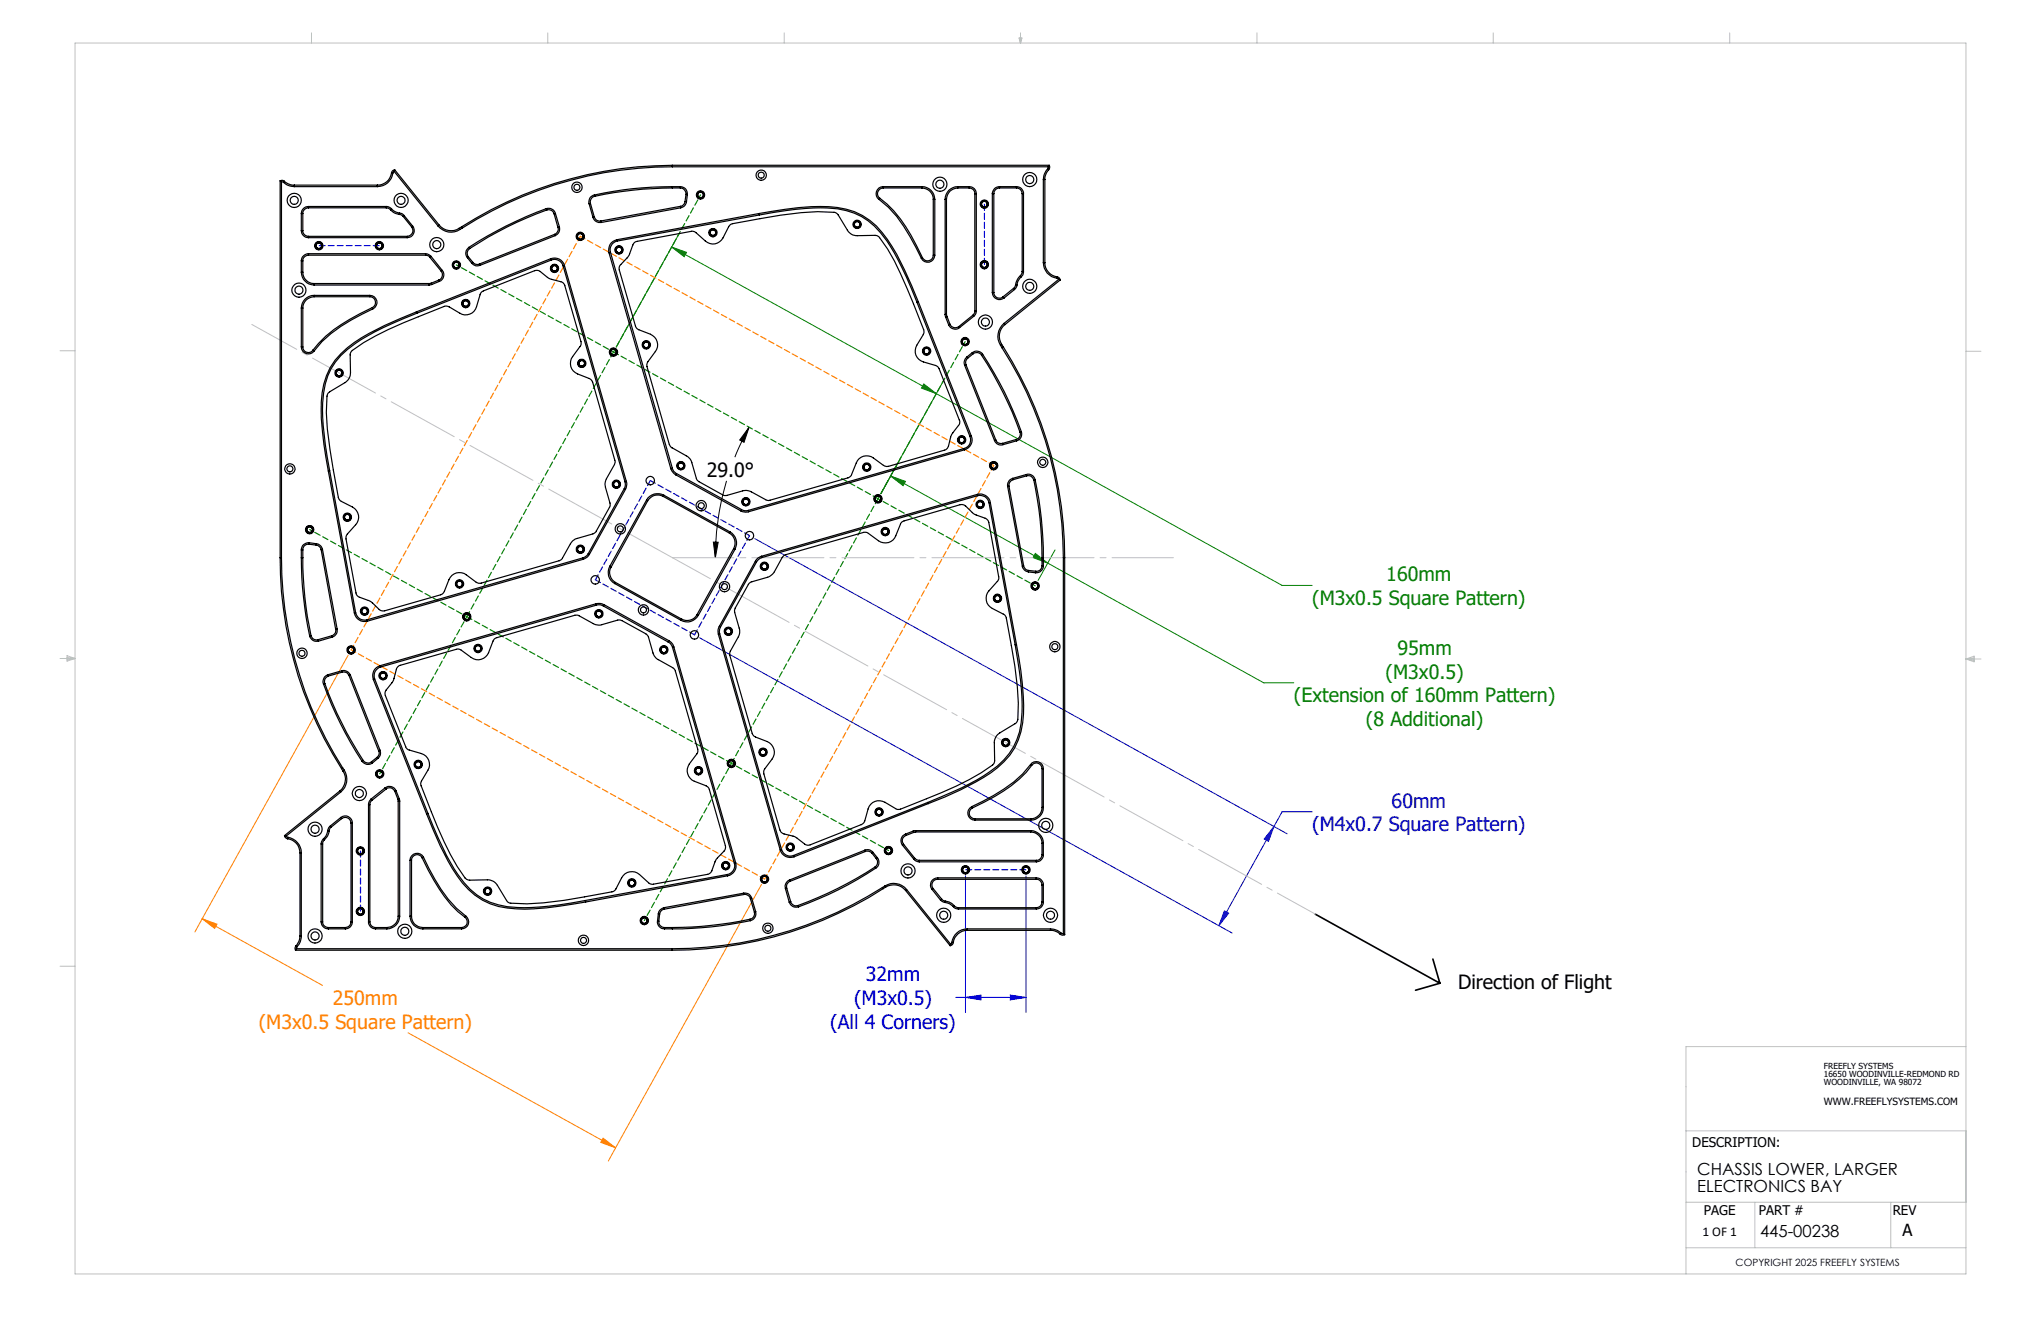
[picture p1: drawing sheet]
<svg xmlns="http://www.w3.org/2000/svg" width="432mm" height="279mm" viewBox="0 0 432 279" stroke-linecap="round" stroke-linejoin="round" font-family="sans-serif">
<defs><g id="words">
<g font-size="4.2">
<text x="149.5" y="100.8">29.0°</text>
<text x="308.5" y="209.2">Direction of Flight</text>
</g>
<g font-size="4.2" fill="#008000">
<text x="293.3" y="122.9">160mm</text>
<text x="277.6" y="127.9">(M3x0.5 Square Pattern)</text>
<text x="293.1" y="143.5">(M3x0.5)</text>
<text x="295.6" y="138.5">95mm</text>
<text x="273.7" y="148.5">(Extension of 160mm Pattern)</text>
<text x="289" y="153.6">(8 Additional)</text>
</g>
<g font-size="4.2" fill="#0000a0">
<text x="294.4" y="170.8">60mm</text>
<text x="277.6" y="175.8">(M4x0.7 Square Pattern)</text>
</g>
<g font-size="4.2" fill="#00f">
<text x="183.2" y="207.6">32mm</text>
<text x="180.7" y="212.6">(M3x0.5)</text>
<text x="175.7" y="217.6">(All 4 Corners)</text>
</g>
<g font-size="4.2" fill="#ff8000">
<text x="70.4" y="212.5">250mm</text>
<text x="54.7" y="217.6">(M3x0.5 Square Pattern)</text>
</g>
<g font-size="3.5">
<text x="359.1" y="248.6">CHASSIS LOWER, LARGER</text>
<text x="359.1" y="252.1">ELECTRONICS BAY</text>
<text x="372.4" y="261.5">445-00238</text>
<text x="402.5" y="261.5">A</text>
</g>
<g font-size="2.8">
<text x="358" y="242.6">DESCRIPTION:</text>
<text x="360.5" y="256.9">PAGE</text>
<text x="372.1" y="256.9">PART #</text>
<text x="400.4" y="256.9">REV</text>
<text x="360.2" y="261.5">1 OF 1</text>
</g>
<g font-size="2.1">
<text x="385.9" y="233.7">WWW.FREEFLYSYSTEMS.COM</text>
<text x="367.2" y="267.8">COPYRIGHT 2025 FREEFLY SYSTEMS</text>
</g>
<g font-size="1.8">
<text x="385.9" y="226">FREEFLY SYSTEMS</text>
<text x="385.9" y="227.8">16650 WOODINVILLE-REDMOND RD</text>
<text x="385.9" y="229.5">WOODINVILLE, WA 98072</text>
</g>
</g></defs>
<path d="M158.5 90.4l-1.1 3.2-.9-.5zM158.5 90.4l-3 6.3M150.9 114.7h1l-.6 3.3zM153.7 101.7a56.8 56.8 0 0 0-2.4 16.3" fill="none" stroke="#000" stroke-width=".21"/>
<path d="M142.1 52.2l3.1 1.2-.5 .9zM142.1 52.2l56 31.1M143.7 49.5l-13.3 23.9M195.4 81.2l2.7 2.1-3.2-1.2zM198.1 83.3l73.2 40.5h6.3M199.6 80.5l-13.2 23.9M188.4 100.7l3.2 1.1-.5 .9zM188.4 100.7l33.3 18.4M219 117.1l2.7 2-3.2-1.2zM221.7 119.1l45.7 25.3h6.3M223.2 116.3l-3.6 6.5" fill="none" stroke="#008000" stroke-width=".21"/>
<path d="M73.7 138.6l-32.5 58.5M42.8 194.3l3.1 1.2-.5 .9zM42.8 194.3l25.4 14.1M161.1 187l-32.4 58.6M86.3 218.4l43.9 24.4M127.6 240.7l2.6 2.1-3.1-1.2z" fill="none" stroke="#ff8000" stroke-width=".21"/>
<path d="M159.7 113.9l112.6 62.5M148 134.9l112.7 62.4M269.5 174.8l-1.1 3.1-.9-.5zM269.5 174.8l-11.6 21M277.6 171.7h-6.3l-1.8 3.1M259 192.7l.9 .4-2 2.7z" fill="none" stroke="#0000a0" stroke-width=".21"/>
<path d="M204.3 185.2v28.9M217.1 185.2v28.9M202.2 211h14.9M204.3 211l3.2-.5v1zM213.7 210.5l3.4 .5-3.4 .5z" fill="none" stroke="#00f" stroke-width=".21"/>
<path d="M278.3 193.4l26.3 14.6M303.1 202.8l1.5 5.2M304.6 208l-5.1 1.4" fill="none" stroke="#000" stroke-width=".35"/>
<path d="M129.8 74.5l56 31M129.8 74.5l-31 55.9M185.8 105.5l-31.1 56M98.8 130.4l55.9 31.1" fill="none" stroke="#008000" stroke-width=".25" stroke-dasharray="1.3 .6" stroke-dashoffset=".1"/>
<path d="M129.8 74.5l-33.2-18.5M129.8 74.5l18.4-33.3M204.2 72.2l-18.4 33.3M65.5 112l33.3 18.4M185.8 105.5l33.2 18.4M98.8 130.4l-18.5 33.3M154.7 161.5l-18.4 33.2M188 179.9l-33.3-18.4" fill="none" stroke="#008000" stroke-width=".25" stroke-dasharray="1.3 .6" stroke-dashoffset=".7"/>
<path d="M122.8 50l87.4 48.5M122.8 50l-48.5 87.4M210.2 98.5l-48.4 87.4M74.3 137.4l87.5 48.5" fill="none" stroke="#ff8000" stroke-width=".25" stroke-dasharray="1.3 .6" stroke-dashoffset=".2"/>
<path d="M137.6 101.6l21 11.7M137.6 101.6l-11.6 21M158.6 113.3l-11.7 21M126 122.6l20.9 11.7" fill="none" stroke="#0000a0" stroke-width=".25" stroke-dasharray="1.3 .6" stroke-dashoffset=".1"/>
<path d="M142.3 118l136 75.3" fill="none" stroke="#c0c0c0" stroke-width=".21" stroke-dasharray="15.2 1.3 1.3 1.3" stroke-dashoffset="6.1"/>
<path d="M142.3 118h106" fill="none" stroke="#c0c0c0" stroke-width=".21" stroke-dasharray="15.2 1.3 1.3 1.3" stroke-dashoffset="2.3"/>
<path d="M142.3 118l-89-49.4" fill="none" stroke="#c0c0c0" stroke-width=".21" stroke-dasharray="15.2 1.3 1.3 1.3" stroke-dashoffset="4.4"/>
<g fill="none" stroke="#c0c0c0" stroke-width=".21">
<path d="M15.9 9.1h400v260.4h-400zM65.9 6.9v2.2M115.9 6.9v2.2M165.9 6.9v2.2M215.6 8h.6l-.3 1.1zM215.7 8l.2 1.1M215.9 6.9v2.2M216 8l-.1 1.1M265.9 6.9v2.2M315.9 6.9v2.2M365.9 6.9v2.2M12.7 74.2h3.2"/>
<path d="M415.9 74.3h3.2M12.7 139.3h3.2M14.2 139.1l1.7 .2M14.2 138.7l1.7 .6-1.7 .5zM15.9 139.3l-1.7 .3M415.9 139.4h3.2M415.9 139.4l1.8-.6v1.2zM415.9 139.4l1.8 .3M417.7 139.2l-1.8 .2M12.7 204.4h3.2M356.7 239.2h59.2M415.9 221.4h-59.2v48.1"/>
<path d="M356.7 254.3h59.2M371.3 254.3v9.6M400 254.3v9.6M356.7 263.9h59.2"/>
</g>
<path d="M67.5 52h12.8M208.3 43.2v12.8M76.3 180v12.8M204.3 184h12.8" fill="none" stroke="#00f" stroke-width=".25" stroke-dasharray="1.3 .6" stroke-dashoffset="-.1"/>
<path d="M158.5 90.4l-1.1 3.2-.9-.5zM150.9 114.7h1l-.6 3.3z" fill="#000"/>
<path d="M142.1 52.2l3.1 1.2-.5 .9zM195.4 81.2l2.7 2.1-3.2-1.2zM188.4 100.7l3.2 1.1-.5 .9zM219 117.1l2.7 2-3.2-1.2z" fill="#008000"/>
<path d="M42.8 194.3l3.1 1.2-.5 .9zM127.6 240.7l2.6 2.1-3.1-1.2z" fill="#ff8000"/>
<path d="M269.5 174.8l-1.1 3.1-.9-.5zM259 192.7l.9 .4-2 2.7z" fill="#0000a0"/>
<path d="M204.3 211l3.2-.5v1zM213.7 210.5l3.4 .5-3.4 .5z" fill="#00f"/>
<g fill="none" stroke="#000" stroke-width=".25">
<path d="M59.3 38.2l.4-.1 .5 .2M59.3 38.2v79.8M59.3 38.2l.2 .3M59.5 38.5l.5 .1M59.5 38.5v79.5M60 38.6a3.5 3.5 0 0 0 2.3 .9M60.2 38.3a3 3 0 0 0 2.1 .9M60.2 38.3l-.2 .3M62.3 39.5h17.5M62.3 39.2v.3M62.3 39.2h17.5M79.8 39.2v.3"/>
<path d="M82.8 36.6a2.97 2.97 0 0 1-3 2.6M82.8 36.6h.3M83.1 36.6a3.3 3.3 0 0 1-3.3 2.9M83.4 36.3l-.3 .3M83.4 36.3l9.3 11.5M83.5 35.9a.73 .73 0 0 0-.7 .7M83.5 35.9l-.1 .4M83.5 35.9l9.4 11.7M142.2 39.5a74.6 74.6 0 0 0-16.4 1.7M142.2 35.3a82.9 82.9 0 0 0-44.4 12.9M142.2 39.8a80 80 0 0 0-16.4 1.7M142.2 35a83.5 83.5 0 0 0-44.6 13"/>
<path d="M142.2 39.5h1.7M142.2 35.3h79.6M142.2 35v.3M142.2 39.5v.3M142.2 39.8h1.7M142.2 35h79.8M143.9 39.5a1.47 1.47 0 0 1 1.5 1.7M143.9 39.8a1.27 1.27 0 0 1 1.2 1.3M143.9 39.5v.3M186.9 39.8a1.2 1.2 0 0 0-1.2 .8 1.2 1.2 0 0 0 .5 1.3M186.9 39.5a1.5 1.5 0 0 0-1.5 1 1.5 1.5 0 0 0 .6 1.7M186.9 39.5v.3"/>
<path d="M186.9 39.5h8.2M186.9 39.8h8.2M195.1 39.5a2.71 2.71 0 0 1 2.7 2.7M195.1 39.8a2.41 2.41 0 0 1 2.3 2.4M195.1 39.5v.3M202.6 39.5a2.65 2.65 0 0 0-2.6 2.7M202.6 39.8a2.41 2.41 0 0 0-2.4 2.4M202.6 39.5h2.4M202.6 39.8h2.4M202.6 39.5v.3M205 39.5a1.45 1.45 0 0 1 1.6 1.5M205 39.8a1.15 1.15 0 0 1 1.2 1.2"/>
<path d="M205 39.5v.3M211.5 39.5a1.51 1.51 0 0 0-1.6 1.5M211.5 39.8a1.2 1.2 0 0 0-1.2 1.2M211.5 39.5h3.6M211.5 39.8h3.6M211.5 39.5v.3M215.1 39.5a1.45 1.45 0 0 1 1.4 1.5M215.1 39.8a1.2 1.2 0 0 1 1.2 1.2M215.1 39.5v.3M220.7 38v17.6M220.7 38h.4M221.1 38v17.6"/>
<path d="M221.7 35.7a3.4 3.4 0 0 0-1 2.3M221.7 35.7l.2 .2M221.8 35.3l-.1 .4M221.9 35.9a3 3 0 0 0-.8 2.1M222 35a.8 .8 0 0 1-.1 .9M222 35l-.2 .3M63.7 48.8a1.51 1.51 0 0 0 1.6 1.5M63.7 57.6a2.77 2.77 0 0 0 2.8 2.7M63.7 45.2v3.6M63.7 55.2v2.4M63.7 48.8h.4M63.7 45.2h.4"/>
<path d="M63.7 57.6h.4M63.7 55.2h.4M64.1 48.8a1.2 1.2 0 0 0 1.2 1.2M64.1 57.6a2.41 2.41 0 0 0 2.4 2.4M64.1 45.2v3.6M64.1 55.2v2.4M65.3 43.7a1.51 1.51 0 0 0-1.6 1.5M65.3 53.7a1.57 1.57 0 0 0-1.6 1.5M65.3 44a1.2 1.2 0 0 0-1.2 1.2M65.3 54a1.2 1.2 0 0 0-1.2 1.2M65.3 54h24.7M65.3 43.7h16.4"/>
<path d="M65.3 50.3h20.8M65.3 53.7h24.7M65.3 43.7v.3M65.3 50v.3M65.3 53.7v.3M65.3 50h20.8M65.3 44h16.4M66.5 60v.3M66.5 60h24.3M81.7 43.7h.5l.6 .5M81.7 44l.5 .1 .4 .3M81.7 43.7v.3"/>
<path d="M82.6 44.4a2.93 2.93 0 0 0 1.9 1M82.8 44.2a2.71 2.71 0 0 0 1.7 .8M82.8 44.2l-.2 .2M84.5 45.4l.8 .4M84.5 45l.6 .2 .4 .4M84.5 45v.4M85.3 45.8l1.8 2.2M85.5 45.6l1.8 2.2M85.5 45.6l-.2 .2M86.1 50v.3M87.1 48a1.23 1.23 0 0 1 .1 1.3 1.23 1.23 0 0 1-1.1 .7M87.3 47.8a1.5 1.5 0 0 1 .2 1.6 1.5 1.5 0 0 1-1.4 .9"/>
<path d="M87.3 47.8l-.2 .2M90 53.7l.5 .1 .7 .4M90 54l.6 .1 .3 .3M90 53.7v.3M90.8 60v.3M90.9 54.4l2.4 3M91.2 54.2l2.4 3M91.2 54.2l-.3 .2M91.2 59.9l-.4 .1M91.2 59.9l.1 .3M92.7 47.8a3.5 3.5 0 0 0 4.6 .7M92.9 59.2l-1.7 .7"/>
<path d="M92.9 59.2l.1 .3M92.9 47.6a3.2 3.2 0 0 0 4.2 .7M92.9 47.6l-.2 .2M93 59.5l-1.7 .7M93.3 57.4a1.22 1.22 0 0 1-.4 1.8M93.6 57.2a1.49 1.49 0 0 1-.6 2.3M93.6 57.2l-.3 .2M97.1 48.3l.2 .2M97.6 48l-.5 .3M97.6 48l.2 .2M97.8 48.2l-.5 .3M98.9 54.5l.9 1.2"/>
<path d="M99.1 54.3l-.2 .2M99.1 54.3l.9 1.2M99.2 52.3a1.51 1.51 0 0 0-.3 2.2M99.2 52.3l.2 .3M99.4 52.6a1.21 1.21 0 0 0-.3 1.7M99.8 55.7a1.44 1.44 0 0 0 1.7 .4M100 55.5a1.13 1.13 0 0 0 1.4 .3M100 55.5l-.2 .2M101.4 55.8l.1 .3M115.6 44.1a1.52 1.52 0 0 1 1.9 1.1M115.6 44.1a80.7 80.7 0 0 0-16.4 8.2M115.6 44.1l.1 .3"/>
<path d="M115.7 44.4a77.6 77.6 0 0 0-16.3 8.2M115.7 44.4a1.2 1.2 0 0 1 1.5 .8M116.5 54.7a2.16 2.16 0 0 1 2.9 1.5M116.5 54.7l-28.4 11.3M116.5 54.7l.1 .3M116.6 55a1.91 1.91 0 0 1 2.5 1.2M116.6 55l-28.4 11.3M117.2 45.2l.8 2.9M117.3 49.6l.1 .2M117.3 49.6l-15.9 6.2M117.4 49.8l-15.9 6.3M117.5 45.2l.9 2.8"/>
<path d="M117.5 45.2h-.3M118 48.1a1.21 1.21 0 0 1-.7 1.5M118.4 48a1.53 1.53 0 0 1-1 1.8M118.4 48l-.4 .1M119.1 56.2l13.1 45.7M119.4 56.2l13.1 45.6M119.4 56.2h-.3M124.6 43.1l.8 2.9M124.9 43l-.3 .1M124.9 43l.8 2.9M125.4 46a1.54 1.54 0 0 0 1.8 1.1M125.7 45.9a1.17 1.17 0 0 0 1.4 .8"/>
<path d="M125.7 45.9l-.3 .1M125.8 41.2a1.44 1.44 0 0 0-1.2 1.9M125.8 41.2v.3M125.8 41.5a1.24 1.24 0 0 0-.9 1.5M127.1 46.7l.1 .4M128.8 53.4l13.1 45.7M129.2 53.4l13 45.6M129.2 53.4h-.4M130.6 50.7a2.17 2.17 0 0 0-1.8 2.7M130.6 50.7v.3M130.6 51a1.92 1.92 0 0 0-1.4 2.4M134.2 51.3l.6-.3 11.6-2.1 .8 .3 2 1.8a2.37 2.37 0 0 0 3.8-.7l1.3-2.6 .7-.4a112.7 112.7 0 0 1 18-2.5l3.8 .2 .5 .5 2 3.2a2.27 2.27 0 0 0 2.1 1.1h3.7l.8 .3a27 27 0 0 1 4.6 7.8l2.8 6.3 2.2 5.8-.2 .8-1.3 2.2a2.37 2.37 0 0 0 1.4 3.6l2.6 .7 .6 .6 4.4 10.9a1.17 1.17 0 0 1-.2 1.2l-1.5 2-.6 2.4-.3 .4-.4 .4-12.3 3.5-.8-.3-2.1-1.5a2.35 2.35 0 0 0-3.6 1l-1.1 2.6-.6 .5-16.8 4.9-.6-.1-3.1-1.8a2.47 2.47 0 0 0-1.9-.2l-3.4 1-.8-.1-5.4-3.1-1.1-3.7a2.24 2.24 0 0 0-1.2-1.5l-3.2-1.8-.4-.6-4.7-16.5 .1-.9 1.6-2.2a2.41 2.41 0 0 0-1-3.7l-2.6-1-.5-.6-3.5-12a1.17 1.17 0 0 1 .3-1.1l1.8-2.1 .8-2.1z"/>
<path d="M144 43.6l-16.9 3.1M144 43.6v.4M144 44l-16.8 3.1M144.9 42.6a1.2 1.2 0 0 1-.9 1M144.9 42.6l.3 .1M145.1 41.1l-.2 1.5M145.1 41.1l.3 .1M145.2 42.7a1.5 1.5 0 0 1-1.2 1.3M145.4 41.2l-.2 1.5M160.6 45.2a57.7 57.7 0 0 1 16.6-1.3 14.3 14.3 0 0 1 10.6 6.8 48 48 0 0 1 5.1 9.7l1.4 3.4M160.6 45.2l.1 .3M160.6 45.2l-30 5.5"/>
<path d="M160.7 45.5a55.1 55.1 0 0 1 16.5-1.3 14.2 14.2 0 0 1 10.4 6.8l1.6 2.5 1.7 3.3 3.1 7.1M160.7 45.5l-30.1 5.5M186 42.2a23.3 23.3 0 0 1 6.5 7.8l2.4 4.6M186.2 41.9a26.8 26.8 0 0 1 7.7 10l1.3 2.6M186.2 41.9l-.2 .3M195.2 54.5l-.3 .1M197.4 54a1.21 1.21 0 0 1-.9 1.1 1.21 1.21 0 0 1-1.3-.6M197.4 54h.4M197.4 42.2h.4M197.4 42.2v11.8M197.8 54a1.5 1.5 0 0 1-1.2 1.5 1.5 1.5 0 0 1-1.7-.9M197.8 42.2v11.8"/>
<path d="M200 42.2v24.3M200 42.2h.2M200.2 42.2v24.3M206.2 41v24.8M206.2 41h.4M206.6 41v24.8M209.9 41v20.9M209.9 41h.4M210.3 41v20.9M215.9 58.3a2.93 2.93 0 0 0-1 1.9M215.9 58.3l.1 .3M216 58.6a2.71 2.71 0 0 0-.8 1.7"/>
<path d="M216.3 57.4l-.4 .9M216.3 41h.2M216.3 57.4h.2M216.3 41v16.4M216.5 57.4l-.1 .7-.4 .5M216.5 41v16.4M220.7 55.6a3.3 3.3 0 0 0 2.9 3.2M220.7 55.6h.4M221.1 55.6a3.1 3.1 0 0 0 2.5 3M223.6 58.8l.4 .3M223.6 58.6l.4 .1 .3 .5M223.6 58.6v.2"/>
<path d="M224 59.1l-11.6 9.3M224 59.1l.3 .1M224.3 59.2l-11.7 9.5M63.7 73.4a1.5 1.5 0 0 0 1.1 1.4 1.5 1.5 0 0 0 1.7-.6M63.7 73.4h.4M63.7 65.2v8.2M63.7 65.2h.4M64.1 73.4a1.18 1.18 0 0 0 .8 1.1 1.18 1.18 0 0 0 1.3-.5M64.1 65.2v8.2M66.2 74l.3 .2M66.5 62.5a2.71 2.71 0 0 0-2.8 2.7M66.5 62.8a2.41 2.41 0 0 0-2.4 2.4"/>
<path d="M66.5 62.5h11.7M66.5 60.3h24.3M66.5 62.5v.3M66.5 62.8h11.7M74.4 74.2a55.5 55.5 0 0 1 14.1-7.2l5.7-2.3 .7 .1 2.4 1.5a2.37 2.37 0 0 0 3.5-1.5l.8-2.6 .4-.5 11.1-4.4h.9l2.1 1.6 2.5 .7a1.14 1.14 0 0 1 .9 .8l3.4 12-.1 .8-1.7 2.2a2.39 2.39 0 0 0 1.1 3.7l2.4 .9 .7 .6 4.8 16.9-.1 .7-1.7 3a2.52 2.52 0 0 0-.2 1.9l1 3.4-.1 .7-3 5.3-.6 .4-3.3 1a2.34 2.34 0 0 0-1.4 1.1l-1.7 3.1-.7 .5-16.6 4.8-.8-.2-2.3-1.6a2.39 2.39 0 0 0-3.6 1l-1 2.5-.5 .6-12.3 3.5-.9-.2-2-1.9-2.2-.8a1.11 1.11 0 0 1-.8-.9l-2.1-11.4v-.6l.3-.4 1.7-2a2.38 2.38 0 0 0-.6-3.8l-2.6-1.3-.4-.7a123.1 123.1 0 0 1-2.6-18l.2-3.4 .2-.5 .3-.4 3.3-2a2.46 2.46 0 0 0 1.2-2.1l-.1-4zM78.2 62.8a1.21 1.21 0 0 1 1.2 .9 1.21 1.21 0 0 1-.6 1.4M78.2 62.5a1.49 1.49 0 0 1 1.5 1.1 1.49 1.49 0 0 1-.8 1.7M78.2 62.5v.3M78.8 65.1a35.5 35.5 0 0 0-11.4 7.5l-1.2 1.4M78.8 65.1l.1 .2M78.9 65.3a40.3 40.3 0 0 0-10.8 6.9l-1.6 2M88.1 66a68 68 0 0 0-13.1 6.4 14.7 14.7 0 0 0-7 12.5 67.2 67.2 0 0 0 1.5 14.7"/>
<path d="M88.1 66l.1 .3M88.2 66.3a53.4 53.4 0 0 0-14.7 7.6 14 14 0 0 0-5.2 11.3l.1 4.7 .4 4.2 .9 5.5M91.3 60.2l-.5 .1M194 63.9l11.2 28.4M194.3 63.8l-.3 .1M194.3 63.8l11.2 28.4M200 66.5l.1 .6M200 66.5h.2M200.1 67.1l.6 1.6M200.2 66.5l.1 .4M200.3 66.9l-.2 .2M200.3 66.9l.7 1.7"/>
<path d="M200.7 68.7a1.51 1.51 0 0 0 2.3 .6M201 68.6a1.22 1.22 0 0 0 1.8 .5M201 68.6l-.3 .1M202.8 69.1l.2 .2M204.1 77.3l6.3 15.9M204.4 77.2l-.3 .1M204.4 77.2l6.3 15.9M204.5 75.5a1.58 1.58 0 0 0-.4 1.8M204.5 75.5l.2 .3M204.7 75.8a1.22 1.22 0 0 0-.3 1.4M205.7 74.6a1.55 1.55 0 0 1 2.2 .3M205.7 74.6l-1.2 .9"/>
<path d="M205.7 74.6l.2 .2M205.8 66.7l-3 2.4M205.8 66.7l.2 .2M205.9 74.8a1.21 1.21 0 0 1 1.7 .3M205.9 74.8l-1.2 1M206 66.9l-3 2.4M206.2 65.8v.3l-.4 .6M206.2 65.8h.4M206.6 65.8l-.1 .5-.5 .6M207.6 75.1a77.6 77.6 0 0 1 8.2 16.3M207.9 74.9a76.1 76.1 0 0 1 8.2 16.4M207.9 74.9l-.3 .2"/>
<path d="M209.9 61.9a1.53 1.53 0 0 0 2.5 1.1M209.9 61.9h.4M210.3 61.9a1.17 1.17 0 0 0 .6 1.1 1.17 1.17 0 0 0 1.3-.2M211.7 73l.3 .6M211.9 72.8l-.2 .2M211.9 72.8l.4 .6M212 73.6a82.6 82.6 0 0 1 13 44.4M212.2 62.8l.2 .2M212.3 73.4a83.4 83.4 0 0 1 12.9 44.6M212.3 73.4l-.3 .2M212.4 68.4a3.6 3.6 0 0 0-.7 4.6M212.4 68.4l.2 .3"/>
<path d="M212.6 68.7a3.2 3.2 0 0 0-.7 4.1M214.4 61l.2 .2M214.4 61l-2.2 1.8M214.6 61.2l-2.2 1.8M214.9 60.2l-.5 .8M214.9 60.2l.3 .1M215.2 60.3l-.2 .5-.4 .4M69.5 99.6l5.5 30M69.7 99.6h-.2M69.7 99.6l5.5 30M141.9 99.1l.6 .9 .5 .4M142.2 99a1.66 1.66 0 0 0 .9 1.2"/>
<path d="M142.2 99l-.3 .1M204 94.9l-45.7 13M204 94.9v.2M204 95.1l-45.6 13.1M205.2 92.3a1.86 1.86 0 0 1-1.2 2.6M205.5 92.2a2.18 2.18 0 0 1-1.5 2.9M205.5 92.2l-.3 .1M210.4 93.2a1.45 1.45 0 0 0 1.8 .9M210.7 93.1a1.16 1.16 0 0 0 1.4 .7M210.7 93.1l-.3 .1M212.1 93.8l.1 .3M215 93l-2.9 .8"/>
<path d="M215 93l.1 .2M215.1 93.2l-2.9 .9M215.8 91.4a1.2 1.2 0 0 1-.8 1.6M216.1 91.3a1.47 1.47 0 0 1-1 1.9M216.1 91.3l-.3 .1M59.3 118a83 83 0 0 0 12.9 44.6M59.3 118h.2M59.5 118a82.9 82.9 0 0 0 13 44.4M63.7 118a81.4 81.4 0 0 0 1.8 16.5M63.7 116.3v1.7M63.7 118h.4M63.7 116.3h.4"/>
<path d="M64.1 118a77.5 77.5 0 0 0 1.7 16.4M64.1 116.3v1.7M65.4 115.1a1.16 1.16 0 0 0-1.3 1.2M65.4 115.1l1.5 .2M65.4 114.8a1.52 1.52 0 0 0-1.7 1.5M65.4 114.8l1.5 .2M65.4 114.8v.3M66.9 115.3a1.28 1.28 0 0 1 1 1M66.9 115a1.51 1.51 0 0 1 1.3 1.2M66.9 115v.3M67.9 116.3l3.1 16.8M68.2 116.2l3.1 16.9"/>
<path d="M68.2 116.2l-.3 .1M123.3 118l.1 .3M123.3 118l-45.7 13.1M123.4 118.3l-45.6 13.1M124.5 117.1l-.4 .4-.8 .5M124.5 117.1l.2 .1M124.7 117.2a2.22 2.22 0 0 1-1.3 1.1M129 119.8a2.65 2.65 0 0 0 1.1 3.6M129 119.8l.3 .1M129.3 119.9a2.4 2.4 0 0 0 .9 3.3M132.1 103.3l.2 .2M132.1 103.3l-7.6 13.8"/>
<path d="M132.2 101.9l.1 .7-.2 .7M132.3 103.5l-7.6 13.7M132.5 101.8l.1 .6-.3 1.1M132.5 101.8l-.3 .1M136.8 105.8l-7.8 14M136.8 105.8l.2 .1M137 105.9l-7.7 14M140.3 105a2.4 2.4 0 0 0-3.3 .9M140.3 105l14 7.7M140.4 104.7a2.67 2.67 0 0 0-3.6 1.1M140.4 104.7l14 7.8M140.4 104.7l-.1 .3"/>
<path d="M143 100.4l13.7 7.7M143.1 100.2l13.8 7.6M143.1 100.2l-.1 .2M154.3 112.7a2.43 2.43 0 0 1 .9 3.3M154.4 112.5a2.75 2.75 0 0 1 1.1 3.7M154.4 112.5l-.1 .2M155.2 116l.3 .2M155.2 116l-7.7 14M155.5 116.2l-7.8 13.9M156.7 108.1a2.26 2.26 0 0 0 1.7 .1M156.9 107.8a1.74 1.74 0 0 0 1.4 .1M156.9 107.8l-.2 .3"/>
<path d="M158.3 107.9l.1 .3M159.8 118.7l-7.6 13.8M159.8 118.7l.3 .2M160.1 118.9l-7.7 13.7M161.1 117.7a1.98 1.98 0 0 0-1.3 1M161.1 117.7l.1 .2M161.2 117.9l-.7 .4-.4 .6M206.8 104.6a2.17 2.17 0 0 1 2.7 1.7M206.8 104.6l-45.7 13.1M206.8 104.6v.2M206.8 104.8a1.88 1.88 0 0 1 2.4 1.5M206.8 104.8l-45.6 13.1"/>
<path d="M209.2 106.3l5.6 30.1M209.5 106.3l5.6 30M209.5 106.3h-.3M213.2 102.9l3.1 16.8M213.5 102.8l3.1 16.9M213.5 102.8l-.3 .1M214.2 101.2a1.57 1.57 0 0 0-1 1.7M214.2 101.2l.1 .3M214.3 101.5a1.26 1.26 0 0 0-.8 1.3M216.3 119.7a1.51 1.51 0 0 0 1.3 1.3M216.6 119.7a1.2 1.2 0 0 0 1 .9M216.6 119.7h-.3"/>
<path d="M217.1 100.4a1.48 1.48 0 0 1 1.9 1.1M217.1 100.4l-2.9 .8M217.1 100.4l.1 .2M217.2 100.6a1.19 1.19 0 0 1 1.5 .9M217.2 100.6l-2.9 .9M218.7 101.5a77.5 77.5 0 0 1 1.8 16.5M219 101.5a77.5 77.5 0 0 1 1.7 16.5M219 101.5h-.3M220.5 119.7a1.16 1.16 0 0 1-1.4 1.1M220.5 119.7h.2M220.5 118h.2M220.5 118v1.7"/>
<path d="M220.7 119.7a1.51 1.51 0 0 1-1.6 1.4M220.7 118v1.7M225 118v79.5M225 118h.2M225.2 118v79.7M65.5 134.5a1.51 1.51 0 0 0 1.9 1.1M65.8 134.4a1.19 1.19 0 0 0 1.5 .9M65.8 134.4l-.3 .1M67.3 135.3l.1 .3M70.2 134.5l.1 .3M70.2 134.5l-2.9 .8M70.3 134.8l-2.9 .8"/>
<path d="M71 133.1a1.17 1.17 0 0 1-.8 1.4M71.3 133.1a1.5 1.5 0 0 1-1 1.7M71.3 133.1h-.3M75 129.6a2.23 2.23 0 0 0 2.8 1.8M75.2 129.6a1.92 1.92 0 0 0 2.4 1.5M75.2 129.6h-.2M77.6 131.1l.2 .3M126.1 127.7a2.32 2.32 0 0 1 1.7 .2M126.1 127.7l-45.7 13.1M126.1 127.7l.1 .3M126.2 128a1.74 1.74 0 0 1 1.4 .2M126.2 128l-45.7 13.1"/>
<path d="M127.6 128.2l13.8 7.6M127.8 127.9l13.7 7.6M127.8 127.9l-.2 .3M130.1 123.4l14 7.8M130.2 123.2l-.1 .2M130.2 123.2l14 7.8M141.4 135.8l.4 .3 .5 .8M141.5 135.5a2.16 2.16 0 0 1 1.1 1.3M141.5 135.5l-.1 .3M142.3 136.9l13.1 45.7M142.6 136.8l13 45.7M142.6 136.8l-.3 .1"/>
<path d="M144.2 131l-.1 .2M147.5 130a2.37 2.37 0 0 1-3.3 1M147.5 130l.2 .1M147.7 130.1a2.67 2.67 0 0 1-3.6 1.1M152 134.1l13.1 45.7M152.2 132.5a2.06 2.06 0 0 0-.2 1.6M152.2 132.5l.2 .1M152.3 134.1h-.3M152.3 134.1l13 45.6M152.4 132.6l-.2 .5 .1 1M158.5 123.3l.3-.2 3.6-1 .6-.3 .8-.9 1.7-3 .7-.6 16.6-4.7 .7 .1 2.3 1.7a2.38 2.38 0 0 0 3.7-1.1l1-2.6 .6-.5 12-3.4 .9 .1 1.9 1.7 2.8 1.1 .5 .7 2.1 11.7-.2 .8-1.9 2.1a2.41 2.41 0 0 0 .7 3.7l2.6 1.3 .4 .7a111.3 111.3 0 0 1 2.5 18l-.1 3.5-.1 .5-.3 .3-3.4 2a2.46 2.46 0 0 0-1.1 2.1v3.9l-.3 .7a57.4 57.4 0 0 1-14.1 7.2l-5.7 2.3h-.6l-2.5-1.5a2.42 2.42 0 0 0-3.5 1.4l-.7 2.5-.6 .7-11 4.4a1.21 1.21 0 0 1-1.2-.2l-2.1-1.5-2.2-.6a1.23 1.23 0 0 1-.9-.9l-3.4-12 .2-.9 1.6-2.1a2.45 2.45 0 0 0-1.1-3.7l-2.5-.9-.6-.7-4.8-16.6v-.7l1.8-3.2a2.26 2.26 0 0 0 .2-1.8l-1-3.8zM214.8 136.4a56.1 56.1 0 0 1 1.2 16.5 14.9 14.9 0 0 1-7.9 11.2l-4.6 2.5-7.2 3.1"/>
<path d="M215.1 136.3a59.5 59.5 0 0 1 1.3 16.6 14.3 14.3 0 0 1-6.9 10.6 61.7 61.7 0 0 1-13.1 6.5M215.1 136.3l-.3 .1M217.6 121l1.5 .1M217.6 120.6l1.5 .2M217.6 120.6v.4M219.1 120.8v.3M68.4 144.7a79.1 79.1 0 0 0 8.2 16.3M68.7 144.6a80.8 80.8 0 0 0 8.1 16.2M68.7 144.6l-.3 .1M69.4 142.7a1.53 1.53 0 0 0-1 2M69.4 142.7l.1 .3M69.5 143a1.2 1.2 0 0 0-.8 1.6"/>
<path d="M72.3 141.9a1.56 1.56 0 0 1 1.8 .9M72.3 141.9l-2.9 .8M72.3 141.9l.1 .3M72.4 142.2a1.21 1.21 0 0 1 1.4 .7M72.4 142.2l-2.9 .8M73.8 142.9l6.3 15.9M74.1 142.8l6.3 15.9M74.1 142.8l-.3 .1M79 143.7l11.2 28.4M79.3 143.6l11.2 28.4M79.3 143.6l-.3 .1M80.1 158.8a1.13 1.13 0 0 1-.3 1.4"/>
<path d="M80.4 158.7a1.44 1.44 0 0 1-.5 1.7M80.4 158.7l-.3 .1M80.4 140.8a2.18 2.18 0 0 0-1.4 2.9M80.4 140.8l.1 .3M80.5 141.1a1.91 1.91 0 0 0-1.2 2.5M84.1 141l.4-.2 12.3-3.5 .7 .1 2.2 1.7a2.41 2.41 0 0 0 3.7-1.1l.9-2.4 .7-.7 16.7-4.8 .7 .1 3.1 1.7a2.52 2.52 0 0 0 1.9 .2l3.8-1 5.4 3 .6 .6 .9 3.4a2.4 2.4 0 0 0 1.2 1.4l3.1 1.8 .5 .6 4.7 16.6-.1 .8-1.7 2.3a2.45 2.45 0 0 0 1.1 3.6l2.5 1 .6 .7 3.5 12-.1 .9-1.8 1.9-1 2.6-.7 .6-11.8 2.1-.8-.2-2-1.8a2.45 2.45 0 0 0-3.8 .7l-1.3 2.5-.7 .4a111.3 111.3 0 0 1-18 2.6l-3.6-.2-.4-.1-2.3-3.6a2.37 2.37 0 0 0-2.1-1.2l-3.9 .1-.7-.4a55.5 55.5 0 0 1-7.2-14.1l-2.3-5.9 .2-.6 1.3-2.3a2.39 2.39 0 0 0-1.4-3.5l-2.7-.8-.5-.5-4.4-11a1.17 1.17 0 0 1 .2-1.2l1.6-2 .6-2.5zM60.2 176.7l.3 .6 .4 .1M60.2 176.7l.3 .1M60.5 176.8l.4 .3M60.9 177.4a2.97 2.97 0 0 1 2.6 3M60.9 177.1a3.4 3.4 0 0 1 2.8 3.3M60.9 177.1v.3"/>
<path d="M67.9 178.5v16.5M67.9 178.5h.4M68.3 178.5v16.5M68.4 177.4l-.4 .6-.1 .5M68.4 177.4l.3 .2M68.7 177.6l-.4 .5v.4M69.3 175.7a2.5 2.5 0 0 1-.9 1.7M69.3 175.7h.3M69.6 175.7a2.91 2.91 0 0 1-.9 1.9M69.9 174.7l-.3 .3-.3 .7M69.9 174.7l.2 .2M70.1 174.9l-.5 .8"/>
<path d="M71.9 167.3l-11.7 9.4M71.9 167.3l.2 .2M72.1 167.5l-11.6 9.3M72.1 172.9a1.5 1.5 0 0 1 1.6-.2 1.5 1.5 0 0 1 .8 1.4M72.1 172.9l-2.2 1.8M72.1 172.9l.2 .2M72.2 162.6l.4 .5M72.3 173.1a1.23 1.23 0 0 1 2 1M72.3 173.1l-2.2 1.8M72.5 162.4l.3 .5M72.5 162.4l-.3 .2M72.6 163.1a3.2 3.2 0 0 1-.7 4.2"/>
<path d="M72.8 162.9a3.5 3.5 0 0 1-.7 4.6M72.8 162.9l-.2 .2M74.3 174.1v20.9M74.3 174.1h.2M74.5 174.1v20.9M76.6 161a1.51 1.51 0 0 0 2.2 .4M76.8 160.8a1.22 1.22 0 0 0 1.8 .3M76.8 160.8l-.2 .2M78 170.2v24.8M78 170.2h.2M78.2 170.2v24.8M78.5 169l-.4 .5-.1 .7"/>
<path d="M78.5 169l.2 .3M78.6 161.1l.2 .3M78.7 169.3l-.3 .4-.2 .5M79.8 160.2l.1 .2M79.8 160.2l-1.2 .9M79.9 160.4l-1.1 1M81.5 166.7a1.49 1.49 0 0 1 2.3 .6M81.5 166.7l-3 2.3M81.5 166.7l.2 .2M81.7 166.9a1.17 1.17 0 0 1 1.8 .5M81.7 166.9l-3 2.4M83.5 167.4l.7 1.6"/>
<path d="M83.8 167.3l.7 1.6M83.8 167.3l-.3 .1M84.2 169v.4M84.2 169.4h.4M84.2 169.4v24.4M84.5 168.9l.1 .5M84.5 168.9l-.3 .1M84.6 169.4v24.4M90.2 172.1a67.1 67.1 0 0 0 6.5 13.2 14.5 14.5 0 0 0 12.5 6.9 64 64 0 0 0 14.7-1.4M90.5 172a53.4 53.4 0 0 0 7.7 14.7 14.8 14.8 0 0 0 12.7 5.3l5.2-.3 7.7-1.2M90.5 172l-.3 .1M165.1 179.8a2.22 2.22 0 0 0 2.9 1.4"/>
<path d="M165.3 179.7a1.93 1.93 0 0 0 2.6 1.2M165.3 179.7l-.2 .1M183 179.8a1.4 1.4 0 0 1 1.7 .5M183 179.8l-16 6.3M183 179.8l.1 .3M190.9 178.8l2.4 2.9M191.2 178.6l-.3 .2M191.2 178.6l2.3 2.9M191.6 176.4a1.49 1.49 0 0 0-.7 2.4M191.6 176.4l.1 .3M191.7 176.7a1.17 1.17 0 0 0-.5 1.9M193.2 175.8l-1.6 .6"/>
<path d="M193.2 175.8l.1 .3M193.3 176.1l-1.6 .6M193.7 175.7l-.5 .1M193.7 176l-.4 .1M193.7 175.7h24.4M193.7 176h24.4M193.7 175.7v.3M196.3 169.7l.1 .3M196.3 169.7l-28.4 11.2M196.4 170l-28.4 11.2M205.6 170.6a1.5 1.5 0 0 0-.8 1.7 1.5 1.5 0 0 0 1.4 1.2M205.6 170.6l.1 .3"/>
<path d="M205.7 170.9a1.2 1.2 0 0 0-.6 1.3 1.2 1.2 0 0 0 1.1 1M206.2 173.5h11.9M206.2 173.2v.3M206.2 173.2h11.9M218 161.7a1.49 1.49 0 0 1 1.7-.6 1.49 1.49 0 0 1 1 1.5M218 161.7a26 26 0 0 1-10.1 7.8l-2.3 1.1M218 161.7l.3 .2M218.1 175.7a2.65 2.65 0 0 1 2.6 2.7M218.1 176a2.41 2.41 0 0 1 2.4 2.4M218.1 173.2v.3M218.1 175.7v.3M218.3 161.9a1.2 1.2 0 0 1 1.3-.5 1.2 1.2 0 0 1 .9 1.2"/>
<path d="M218.3 161.9a27 27 0 0 1-10 7.7l-2.6 1.3M220.5 170.8a2.41 2.41 0 0 1-2.4 2.4M220.5 162.6h.2M220.5 162.6v8.2M220.5 178.4v2.4M220.5 178.4h.2M220.5 170.8h.2M220.7 170.8a2.65 2.65 0 0 1-2.6 2.7M220.7 162.6v8.2M220.7 178.4v2.4M63.5 198a3 3 0 0 1-.8 2M63.5 198h.2"/>
<path d="M63.5 180.4v17.6M63.5 180.4h.2M63.7 198a3.2 3.2 0 0 1-.8 2.2M63.7 180.4v17.6M67.9 195a1.51 1.51 0 0 0 1.6 1.5M67.9 195h.4M68.3 195a1.2 1.2 0 0 0 1.2 1.2M69.5 196.5h3.6M69.5 196.2h3.6M69.5 196.2v.3M73.1 196.2v.3M74.3 195a1.2 1.2 0 0 1-1.2 1.2"/>
<path d="M74.3 195h.2M74.5 195a1.45 1.45 0 0 1-1.4 1.5M78 195a1.45 1.45 0 0 0 1.4 1.5M78 195h.2M78.2 195a1.2 1.2 0 0 0 1.2 1.2M79.4 196.5h2.4M79.4 196.2h2.4M79.4 196.2v.3M81.8 196.2v.3M84.2 193.8a2.41 2.41 0 0 1-2.4 2.4M84.2 193.8h.4M84.6 193.8a2.71 2.71 0 0 1-2.8 2.7"/>
<path d="M86.7 193.8a2.65 2.65 0 0 0 2.8 2.7M86.7 182h.4M86.7 182v11.8M86.7 193.8h.4M87.1 193.8a2.35 2.35 0 0 0 2.4 2.4M87.1 182v11.8M89.3 181.5a36.6 36.6 0 0 0 7.6 11.3l1.5 1.2M89.3 181.5a1.18 1.18 0 0 0-1.3-.7 1.18 1.18 0 0 0-.9 1.2M89.5 196.5h8.1M89.5 196.2h8.1M89.5 196.2v.3M89.6 181.3a39.5 39.5 0 0 0 7 10.8l1.9 1.6"/>
<path d="M89.6 181.3a1.5 1.5 0 0 0-1.7-.8 1.5 1.5 0 0 0-1.2 1.5M89.6 181.3l-.3 .2M97.6 196.2v.3M98.4 194a1.2 1.2 0 0 1 .4 1.3 1.2 1.2 0 0 1-1.2 .9M98.5 193.7a1.49 1.49 0 0 1 .6 1.7 1.49 1.49 0 0 1-1.5 1.1M98.5 193.7l-.1 .3M123.8 190.5l.1 .3M139.1 194.8a1.46 1.46 0 0 0 1.5 1.7M139.1 194.8h.3M139.3 193.3l-.2 1.5M139.3 193.3h.3M139.4 194.8a1.21 1.21 0 0 0 1.2 1.4"/>
<path d="M139.6 193.3l-.2 1.5M140.5 192a1.51 1.51 0 0 0-1.2 1.3M140.5 192v.3M140.5 192.3a1.18 1.18 0 0 0-.9 1M140.6 196.5h1.6M140.6 196.2v.3M140.6 196.2h1.6M142.2 196.2v.3M153.9 185l-30.1 5.5M153.9 185v.2M153.9 185.2l-30 5.6M155.4 182.6a1.92 1.92 0 0 1-1.5 2.4"/>
<path d="M155.6 182.5a2.17 2.17 0 0 1-1.7 2.7M155.6 182.5l-.2 .1M157.3 188.9a1.42 1.42 0 0 1 1.7 1.1M157.3 188.9l-16.8 3.1M157.3 188.9l.1 .3M157.4 189.2a1.26 1.26 0 0 1 1.4 .8M157.4 189.2l-16.9 3.1M158.7 194.4a80.7 80.7 0 0 1-16.5 1.8M158.7 194.4l.1 .3M158.8 194.7a78.1 78.1 0 0 1-16.6 1.8M158.8 190l.8 2.9M159 190l.9 2.8"/>
<path d="M159 190h-.2M159.6 192.9a1.19 1.19 0 0 1-.9 1.5M159.9 192.8a1.56 1.56 0 0 1-1.1 1.9M159.9 192.8l-.3 .1M166.2 187.9l.8 2.9M166.4 187.9h-.2M166.4 187.9l.9 2.8M167 190.8a1.53 1.53 0 0 0 1.9 1M167 186.1a1.49 1.49 0 0 0-.8 1.8M167 186.1l.1 .3M167.1 186.4a1.16 1.16 0 0 0-.7 1.5M167.3 190.7a1.2 1.2 0 0 0 1.5 .8"/>
<path d="M167.3 190.7l-.3 .1M167.9 180.9l.1 .3M168.8 191.5l.1 .3M183.1 180.1a1.26 1.26 0 0 1 1.4 .3M183.1 180.1l-16 6.3M184.5 180.4l.9 1.2M184.7 180.3l.9 1.1M184.7 180.3l-.2 .1M185.1 183.4a80 80 0 0 1-16.3 8.1M185.1 183.4l.2 .2M185.3 183.6a76.9 76.9 0 0 1-16.4 8.2M185.4 181.6a1.24 1.24 0 0 1-.3 1.8"/>
<path d="M185.6 181.4a1.48 1.48 0 0 1-.3 2.2M185.6 181.4l-.2 .2M186.7 187.7a82.4 82.4 0 0 1-44.5 13M186.7 187.7l.1 .3M186.8 188a82.7 82.7 0 0 1-44.6 13M187.2 187.4a3.5 3.5 0 0 1 4.6 .7M187.2 187.4l-.5 .3M187.2 187.4l.2 .2M187.4 187.6a3.2 3.2 0 0 1 4.2 .7M187.4 187.6l-.6 .4M191.6 188.3l9.4 11.7M191.8 188.1l9.3 11.6"/>
<path d="M191.8 188.1l-.2 .2M193.3 181.7a1.35 1.35 0 0 0 1.2 .6M193.5 181.5l.5 .4 .5 .1M193.5 181.5l-.2 .2M194.5 182h24.8M194.5 182.3h24.8M194.5 182v.3M197.2 188.1l1.8 2.3M197.4 187.9l-.2 .2M197.4 187.9l1.8 2.2M198.4 185.7a1.5 1.5 0 0 0-1.4 .8 1.5 1.5 0 0 0 .2 1.6M198.4 186a1.19 1.19 0 0 0-1.1 .7 1.19 1.19 0 0 0 .1 1.2"/>
<path d="M198.4 185.7h20.9M198.4 186h20.9M198.4 185.7v.3M199 190.4l1 .5M199.2 190.1l.8 .5M199.2 190.1l-.2 .3M200 190.9a2.68 2.68 0 0 1 1.7 .9M200 190.6a3.1 3.1 0 0 1 1.9 1M200 190.6v.3M201.1 199.7l-.1 .3M201.4 199.3l-.3 .4M201.4 199.3l.3 .1"/>
<path d="M201.7 191.8l.5 .4 .6 .1M201.7 199.4a.73 .73 0 0 1-.7 .6M201.9 191.6l.4 .3 .5 .1M201.9 191.6l-.2 .2M202.8 192.3h16.5M202.8 192h16.5M202.8 192v.3M204.6 196.5a3.4 3.4 0 0 0-3.2 2.8M204.6 196.8a2.98 2.98 0 0 0-2.9 2.6M204.6 196.5h17.6M204.6 196.8h17.6M204.6 196.5v.3"/>
<path d="M219.3 185.7a1.51 1.51 0 0 1 1.4 1.5M219.3 186a1.2 1.2 0 0 1 1.2 1.2M219.3 182v.3M219.3 185.7v.3M219.3 192v.3M220.5 180.8a1.2 1.2 0 0 1-1.2 1.2M220.5 190.8a1.2 1.2 0 0 1-1.2 1.2M220.5 187.2v3.6M220.5 180.8h.2M220.5 190.8h.2M220.5 187.2h.2M220.7 190.8a1.45 1.45 0 0 1-1.4 1.5"/>
<path d="M220.7 180.8a1.51 1.51 0 0 1-1.4 1.5M220.7 187.2v3.6M222.2 196.5a3.4 3.4 0 0 1 2.3 .9M222.2 196.8a3 3 0 0 1 2.1 .8M222.2 196.5v.3M224.3 197.6a.8 .8 0 0 0 .9 .1M224.5 197.4l.5 .1M224.5 197.4l-.2 .2M225 197.5l.2 .2M62.5 201h79.7M62.7 200l-.3 .3 .1 .7M62.7 200l.2 .2"/>
<path d="M62.7 200.7h79.5M62.7 200.7l-.2 .3M62.9 200.2l-.2 .5M142.2 200.7v.3"/>
<circle cx="122" cy="39.6" r=".63"/>
<circle cx="122.1" cy="39.6" r="1.1"/>
<circle cx="161" cy="37" r=".64"/>
<circle cx="161" cy="37" r="1.09"/>
<circle cx="198.8" cy="39" r="1.5"/>
<circle cx="198.8" cy="39" r=".86"/>
<circle cx="217.9" cy="38" r=".87"/>
<circle cx="217.9" cy="38" r="1.51"/>
<circle cx="62.2" cy="42.4" r="1.51"/>
<circle cx="62.2" cy="42.4" r=".85"/>
<circle cx="67.4" cy="52" r=".76"/>
<circle cx="67.4" cy="52" r=".88"/>
<circle cx="67.4" cy="52" r=".61"/>
<circle cx="67.5" cy="52" r=".71"/>
<circle cx="80.2" cy="52" r=".62"/>
<circle cx="80.2" cy="52" r=".7"/>
<circle cx="80.3" cy="52" r=".76"/>
<circle cx="80.3" cy="52" r=".88"/>
<circle cx="84.9" cy="42.4" r="1.51"/>
<circle cx="84.9" cy="42.4" r=".85"/>
<circle cx="92.4" cy="51.7" r="1.5"/>
<circle cx="92.4" cy="51.7" r=".86"/>
<circle cx="96.5" cy="56.1" r=".71"/>
<circle cx="96.5" cy="56" r=".62"/>
<circle cx="96.5" cy="56.1" r=".6"/>
<circle cx="96.5" cy="56" r=".75"/>
<circle cx="96.5" cy="56" r=".89"/>
<circle cx="117.3" cy="56.8" r=".71"/>
<circle cx="117.3" cy="56.8" r=".87"/>
<circle cx="117.3" cy="56.8" r=".63"/>
<circle cx="117.3" cy="56.8" r=".76"/>
<circle cx="122.8" cy="50" r=".76"/>
<circle cx="122.8" cy="50" r=".63"/>
<circle cx="122.8" cy="50" r=".88"/>
<circle cx="122.8" cy="50" r=".71"/>
<circle cx="122.8" cy="50" r=".6"/>
<circle cx="131" cy="52.9" r=".6"/>
<circle cx="131" cy="52.9" r=".87"/>
<circle cx="131" cy="52.9" r=".72"/>
<circle cx="131" cy="52.8" r=".61"/>
<circle cx="131" cy="52.8" r=".76"/>
<circle cx="148.2" cy="41.2" r=".76"/>
<circle cx="148.2" cy="41.2" r=".63"/>
<circle cx="148.2" cy="41.2" r=".89"/>
<circle cx="148.2" cy="41.2" r=".7"/>
<circle cx="148.2" cy="41.2" r=".6"/>
<circle cx="150.8" cy="49.2" r=".71"/>
<circle cx="150.8" cy="49.2" r=".76"/>
<circle cx="150.8" cy="49.2" r=".62"/>
<circle cx="150.8" cy="49.2" r=".59"/>
<circle cx="150.8" cy="49.2" r=".89"/>
<circle cx="181.3" cy="47.5" r=".71"/>
<circle cx="181.3" cy="47.5" r=".87"/>
<circle cx="181.3" cy="47.5" r=".76"/>
<circle cx="181.3" cy="47.5" r=".62"/>
<circle cx="208.2" cy="43.2" r=".7"/>
<circle cx="208.2" cy="56" r=".71"/>
<circle cx="208.3" cy="43.2" r=".88"/>
<circle cx="208.3" cy="56" r=".88"/>
<circle cx="208.3" cy="43.2" r=".75"/>
<circle cx="208.3" cy="56" r=".75"/>
<circle cx="208.3" cy="56" r=".62"/>
<circle cx="208.3" cy="43.2" r=".62"/>
<circle cx="63.2" cy="61.4" r=".86"/>
<circle cx="63.3" cy="61.4" r="1.48"/>
<circle cx="71.7" cy="78.9" r=".71"/>
<circle cx="71.7" cy="78.9" r=".63"/>
<circle cx="71.8" cy="78.9" r=".76"/>
<circle cx="71.8" cy="78.9" r=".88"/>
<circle cx="98.5" cy="64.2" r=".75"/>
<circle cx="98.5" cy="64.2" r=".89"/>
<circle cx="98.5" cy="64.2" r=".61"/>
<circle cx="98.5" cy="64.2" r=".6"/>
<circle cx="98.5" cy="64.2" r=".71"/>
<circle cx="123.1" cy="76.8" r=".59"/>
<circle cx="123.1" cy="76.9" r=".71"/>
<circle cx="123.1" cy="76.8" r=".62"/>
<circle cx="123.1" cy="76.8" r=".88"/>
<circle cx="129.8" cy="74.5" r=".61"/>
<circle cx="129.8" cy="74.5" r=".76"/>
<circle cx="129.8" cy="74.5" r=".89"/>
<circle cx="129.8" cy="74.5" r=".71"/>
<circle cx="129.8" cy="74.5" r=".6"/>
<circle cx="136.7" cy="73" r=".76"/>
<circle cx="136.7" cy="72.9" r=".62"/>
<circle cx="136.7" cy="72.9" r=".88"/>
<circle cx="136.7" cy="72.9" r=".71"/>
<circle cx="136.7" cy="72.9" r=".6"/>
<circle cx="196" cy="74.3" r=".76"/>
<circle cx="196" cy="74.2" r=".62"/>
<circle cx="196" cy="74.2" r=".7"/>
<circle cx="196" cy="74.3" r=".89"/>
<circle cx="196" cy="74.3" r=".6"/>
<circle cx="204.2" cy="72.3" r=".76"/>
<circle cx="204.2" cy="72.3" r=".62"/>
<circle cx="204.2" cy="72.3" r=".88"/>
<circle cx="204.2" cy="72.3" r=".71"/>
<circle cx="208.5" cy="68.1" r="1.51"/>
<circle cx="208.5" cy="68.1" r=".85"/>
<circle cx="217.9" cy="60.6" r=".85"/>
<circle cx="217.9" cy="60.6" r="1.5"/>
<circle cx="61.3" cy="99.2" r="1.09"/>
<circle cx="61.3" cy="99.2" r=".63"/>
<circle cx="144.1" cy="98.5" r=".87"/>
<circle cx="144.1" cy="98.5" r=".72"/>
<circle cx="144.1" cy="98.5" r=".62"/>
<circle cx="144.1" cy="98.5" r=".77"/>
<circle cx="183.4" cy="98.8" r=".76"/>
<circle cx="183.4" cy="98.8" r=".63"/>
<circle cx="183.4" cy="98.8" r=".88"/>
<circle cx="183.4" cy="98.8" r=".6"/>
<circle cx="183.4" cy="98.8" r=".71"/>
<circle cx="203.5" cy="93" r=".71"/>
<circle cx="203.5" cy="93" r=".6"/>
<circle cx="203.5" cy="93" r=".75"/>
<circle cx="203.5" cy="93" r=".87"/>
<circle cx="203.5" cy="93" r=".62"/>
<circle cx="210.2" cy="98.5" r=".89"/>
<circle cx="210.2" cy="98.5" r=".6"/>
<circle cx="210.2" cy="98.5" r=".61"/>
<circle cx="210.2" cy="98.5" r=".76"/>
<circle cx="210.2" cy="98.5" r=".7"/>
<circle cx="220.6" cy="97.8" r="1.09"/>
<circle cx="220.6" cy="97.8" r=".63"/>
<circle cx="65.5" cy="112" r=".88"/>
<circle cx="65.5" cy="112" r=".61"/>
<circle cx="65.5" cy="112" r=".6"/>
<circle cx="65.5" cy="112" r=".72"/>
<circle cx="73.5" cy="109.4" r=".62"/>
<circle cx="73.5" cy="109.4" r=".75"/>
<circle cx="73.5" cy="109.4" r=".89"/>
<circle cx="73.5" cy="109.4" r=".7"/>
<circle cx="73.5" cy="109.4" r=".6"/>
<circle cx="122.8" cy="116.2" r=".6"/>
<circle cx="122.8" cy="116.2" r=".71"/>
<circle cx="122.8" cy="116.2" r=".75"/>
<circle cx="122.8" cy="116.2" r=".89"/>
<circle cx="122.8" cy="116.2" r=".63"/>
<circle cx="130.4" cy="102.4" r=".71"/>
<circle cx="130.4" cy="102.4" r=".62"/>
<circle cx="130.4" cy="102.4" r=".76"/>
<circle cx="130.4" cy="102.4" r=".88"/>
<circle cx="131.2" cy="111.9" r="1.1"/>
<circle cx="131.2" cy="111.9" r=".64"/>
<circle cx="137.6" cy="101.7" r=".89"/>
<circle cx="148.4" cy="107" r="1.09"/>
<circle cx="148.4" cy="107" r=".63"/>
<circle cx="157.8" cy="106.1" r=".88"/>
<circle cx="157.8" cy="106.1" r=".71"/>
<circle cx="157.8" cy="106.1" r=".76"/>
<circle cx="157.8" cy="106.1" r=".62"/>
<circle cx="158.6" cy="113.3" r=".9"/>
<circle cx="161.7" cy="119.8" r=".88"/>
<circle cx="161.7" cy="119.8" r=".7"/>
<circle cx="161.7" cy="119.8" r=".75"/>
<circle cx="161.7" cy="119.8" r=".62"/>
<circle cx="185.7" cy="105.5" r=".76"/>
<circle cx="185.7" cy="105.5" r=".87"/>
<circle cx="185.8" cy="105.5" r=".62"/>
<circle cx="185.8" cy="105.5" r=".59"/>
<circle cx="185.8" cy="105.5" r=".72"/>
<circle cx="187.3" cy="112.4" r=".6"/>
<circle cx="187.3" cy="112.4" r=".72"/>
<circle cx="187.3" cy="112.4" r=".88"/>
<circle cx="187.3" cy="112.4" r=".61"/>
<circle cx="187.3" cy="112.5" r=".76"/>
<circle cx="207.4" cy="106.7" r=".6"/>
<circle cx="207.4" cy="106.7" r=".7"/>
<circle cx="207.4" cy="106.7" r=".75"/>
<circle cx="207.4" cy="106.7" r=".87"/>
<circle cx="207.4" cy="106.7" r=".62"/>
<circle cx="63.9" cy="138.2" r="1.1"/>
<circle cx="63.9" cy="138.2" r=".64"/>
<circle cx="74.3" cy="137.5" r=".72"/>
<circle cx="74.3" cy="137.5" r=".62"/>
<circle cx="74.3" cy="137.5" r=".6"/>
<circle cx="74.3" cy="137.5" r=".89"/>
<circle cx="74.3" cy="137.5" r=".76"/>
<circle cx="77.1" cy="129.3" r=".6"/>
<circle cx="77.1" cy="129.3" r=".88"/>
<circle cx="77.1" cy="129.3" r=".71"/>
<circle cx="77.1" cy="129.3" r=".63"/>
<circle cx="77.1" cy="129.3" r=".76"/>
<circle cx="97.2" cy="123.5" r=".62"/>
<circle cx="97.2" cy="123.5" r=".6"/>
<circle cx="97.2" cy="123.5" r=".75"/>
<circle cx="97.2" cy="123.5" r=".89"/>
<circle cx="97.2" cy="123.5" r=".7"/>
<circle cx="98.7" cy="130.4" r=".75"/>
<circle cx="98.7" cy="130.4" r=".61"/>
<circle cx="98.7" cy="130.5" r=".88"/>
<circle cx="98.8" cy="130.5" r=".71"/>
<circle cx="101.1" cy="137.1" r=".62"/>
<circle cx="101.1" cy="137.2" r=".76"/>
<circle cx="101.1" cy="137.2" r=".72"/>
<circle cx="101.1" cy="137.2" r=".89"/>
<circle cx="101.1" cy="137.1" r=".6"/>
<circle cx="125.9" cy="122.7" r=".89"/>
<circle cx="126.7" cy="129.8" r=".76"/>
<circle cx="126.7" cy="129.8" r=".61"/>
<circle cx="126.7" cy="129.8" r=".72"/>
<circle cx="126.7" cy="129.8" r=".89"/>
<circle cx="136.1" cy="129" r="1.1"/>
<circle cx="136.1" cy="129" r=".64"/>
<circle cx="140.4" cy="137.4" r=".71"/>
<circle cx="140.4" cy="137.4" r=".88"/>
<circle cx="140.5" cy="137.4" r=".76"/>
<circle cx="140.5" cy="137.4" r=".62"/>
<circle cx="146.9" cy="134.3" r=".9"/>
<circle cx="153.3" cy="124.1" r=".63"/>
<circle cx="153.3" cy="124.1" r="1.1"/>
<circle cx="154.1" cy="133.5" r=".89"/>
<circle cx="154.1" cy="133.5" r=".6"/>
<circle cx="154.1" cy="133.5" r=".7"/>
<circle cx="154.1" cy="133.5" r=".76"/>
<circle cx="154.1" cy="133.5" r=".63"/>
<circle cx="211" cy="126.6" r=".62"/>
<circle cx="211" cy="126.5" r=".6"/>
<circle cx="211" cy="126.6" r=".77"/>
<circle cx="211" cy="126.6" r=".72"/>
<circle cx="211" cy="126.5" r=".88"/>
<circle cx="219" cy="123.9" r=".76"/>
<circle cx="219" cy="123.9" r=".62"/>
<circle cx="219" cy="123.9" r=".71"/>
<circle cx="219" cy="123.9" r=".89"/>
<circle cx="219" cy="123.9" r=".6"/>
<circle cx="223.2" cy="136.8" r="1.1"/>
<circle cx="223.2" cy="136.8" r=".64"/>
<circle cx="81" cy="142.9" r=".6"/>
<circle cx="81" cy="142.9" r=".71"/>
<circle cx="81" cy="142.9" r=".88"/>
<circle cx="81" cy="142.9" r=".76"/>
<circle cx="81.1" cy="142.9" r=".61"/>
<circle cx="161.4" cy="159.1" r=".71"/>
<circle cx="161.4" cy="159.1" r=".89"/>
<circle cx="161.4" cy="159.1" r=".6"/>
<circle cx="161.4" cy="159.1" r=".61"/>
<circle cx="161.4" cy="159.1" r=".76"/>
<circle cx="212.7" cy="157.1" r=".88"/>
<circle cx="212.7" cy="157.1" r=".6"/>
<circle cx="212.8" cy="157.1" r=".7"/>
<circle cx="212.8" cy="157" r=".63"/>
<circle cx="212.8" cy="157.1" r=".75"/>
<circle cx="66.7" cy="175.4" r=".87"/>
<circle cx="66.7" cy="175.4" r="1.51"/>
<circle cx="76" cy="167.8" r="1.5"/>
<circle cx="76" cy="167.8" r=".87"/>
<circle cx="76.2" cy="180" r=".71"/>
<circle cx="76.2" cy="180" r=".88"/>
<circle cx="76.2" cy="180" r=".62"/>
<circle cx="76.3" cy="180" r=".76"/>
<circle cx="80.3" cy="163.7" r=".75"/>
<circle cx="80.3" cy="163.7" r=".89"/>
<circle cx="80.3" cy="163.7" r=".6"/>
<circle cx="80.3" cy="163.7" r=".71"/>
<circle cx="80.3" cy="163.7" r=".62"/>
<circle cx="88.5" cy="161.7" r=".71"/>
<circle cx="88.5" cy="161.7" r=".88"/>
<circle cx="88.5" cy="161.7" r=".59"/>
<circle cx="88.5" cy="161.7" r=".63"/>
<circle cx="88.5" cy="161.7" r=".76"/>
<circle cx="147.8" cy="163" r=".75"/>
<circle cx="147.8" cy="163" r=".89"/>
<circle cx="147.8" cy="163" r=".6"/>
<circle cx="147.8" cy="163" r=".71"/>
<circle cx="147.8" cy="163" r=".63"/>
<circle cx="154.7" cy="161.5" r=".62"/>
<circle cx="154.7" cy="161.5" r=".75"/>
<circle cx="154.7" cy="161.5" r=".88"/>
<circle cx="154.7" cy="161.5" r=".6"/>
<circle cx="154.7" cy="161.5" r=".7"/>
<circle cx="167.2" cy="179.2" r=".6"/>
<circle cx="167.2" cy="179.2" r=".7"/>
<circle cx="167.2" cy="179.2" r=".63"/>
<circle cx="167.2" cy="179.2" r=".88"/>
<circle cx="167.2" cy="179.2" r=".75"/>
<circle cx="186" cy="171.8" r=".76"/>
<circle cx="186" cy="171.8" r=".62"/>
<circle cx="186" cy="171.7" r=".6"/>
<circle cx="186" cy="171.7" r=".72"/>
<circle cx="186" cy="171.7" r=".88"/>
<circle cx="187.9" cy="179.9" r=".6"/>
<circle cx="188" cy="179.9" r=".72"/>
<circle cx="188" cy="179.9" r=".88"/>
<circle cx="188" cy="179.9" r=".61"/>
<circle cx="188" cy="179.9" r=".76"/>
<circle cx="221.2" cy="174.6" r=".87"/>
<circle cx="221.3" cy="174.6" r="1.5"/>
<circle cx="66.7" cy="198" r="1.5"/>
<circle cx="66.7" cy="198" r=".86"/>
<circle cx="76.2" cy="192.8" r=".71"/>
<circle cx="76.2" cy="192.8" r=".87"/>
<circle cx="76.2" cy="192.8" r=".62"/>
<circle cx="76.2" cy="192.8" r=".76"/>
<circle cx="85.6" cy="197" r="1.51"/>
<circle cx="85.6" cy="197" r=".86"/>
<circle cx="103.2" cy="188.5" r=".71"/>
<circle cx="103.2" cy="188.5" r=".88"/>
<circle cx="103.2" cy="188.5" r=".76"/>
<circle cx="103.2" cy="188.5" r=".61"/>
<circle cx="123.4" cy="198.9" r="1.1"/>
<circle cx="123.5" cy="198.9" r=".63"/>
<circle cx="133.7" cy="186.7" r=".71"/>
<circle cx="133.7" cy="186.7" r=".88"/>
<circle cx="133.7" cy="186.8" r=".6"/>
<circle cx="133.7" cy="186.7" r=".63"/>
<circle cx="133.7" cy="186.7" r=".76"/>
<circle cx="136.3" cy="194.7" r=".62"/>
<circle cx="136.3" cy="194.7" r=".76"/>
<circle cx="136.3" cy="194.7" r=".72"/>
<circle cx="136.3" cy="194.7" r=".88"/>
<circle cx="136.3" cy="194.7" r=".6"/>
<circle cx="153.5" cy="183.1" r=".6"/>
<circle cx="153.5" cy="183.1" r=".71"/>
<circle cx="153.5" cy="183.1" r=".88"/>
<circle cx="153.5" cy="183.1" r=".76"/>
<circle cx="153.5" cy="183.1" r=".62"/>
<circle cx="161.7" cy="186" r=".61"/>
<circle cx="161.7" cy="186" r=".75"/>
<circle cx="161.7" cy="185.9" r=".89"/>
<circle cx="161.7" cy="185.9" r=".6"/>
<circle cx="161.7" cy="185.9" r=".71"/>
<circle cx="162.4" cy="196.3" r="1.1"/>
<circle cx="162.5" cy="196.3" r=".64"/>
<circle cx="192.1" cy="184.2" r=".87"/>
<circle cx="192.1" cy="184.2" r="1.51"/>
<circle cx="199.7" cy="193.6" r="1.51"/>
<circle cx="199.7" cy="193.6" r=".85"/>
<circle cx="204.2" cy="184" r=".71"/>
<circle cx="204.3" cy="184" r=".62"/>
<circle cx="204.3" cy="184" r=".89"/>
<circle cx="204.3" cy="184" r=".6"/>
<circle cx="204.3" cy="184" r=".76"/>
<circle cx="217" cy="184" r=".76"/>
<circle cx="217" cy="184" r=".63"/>
<circle cx="217" cy="184" r=".71"/>
<circle cx="217.1" cy="184" r=".89"/>
<circle cx="217.1" cy="184" r=".6"/>
<circle cx="222.2" cy="193.6" r="1.5"/>
<circle cx="222.3" cy="193.6" r=".85"/>
</g>
<use href="#words"/>
</svg>
